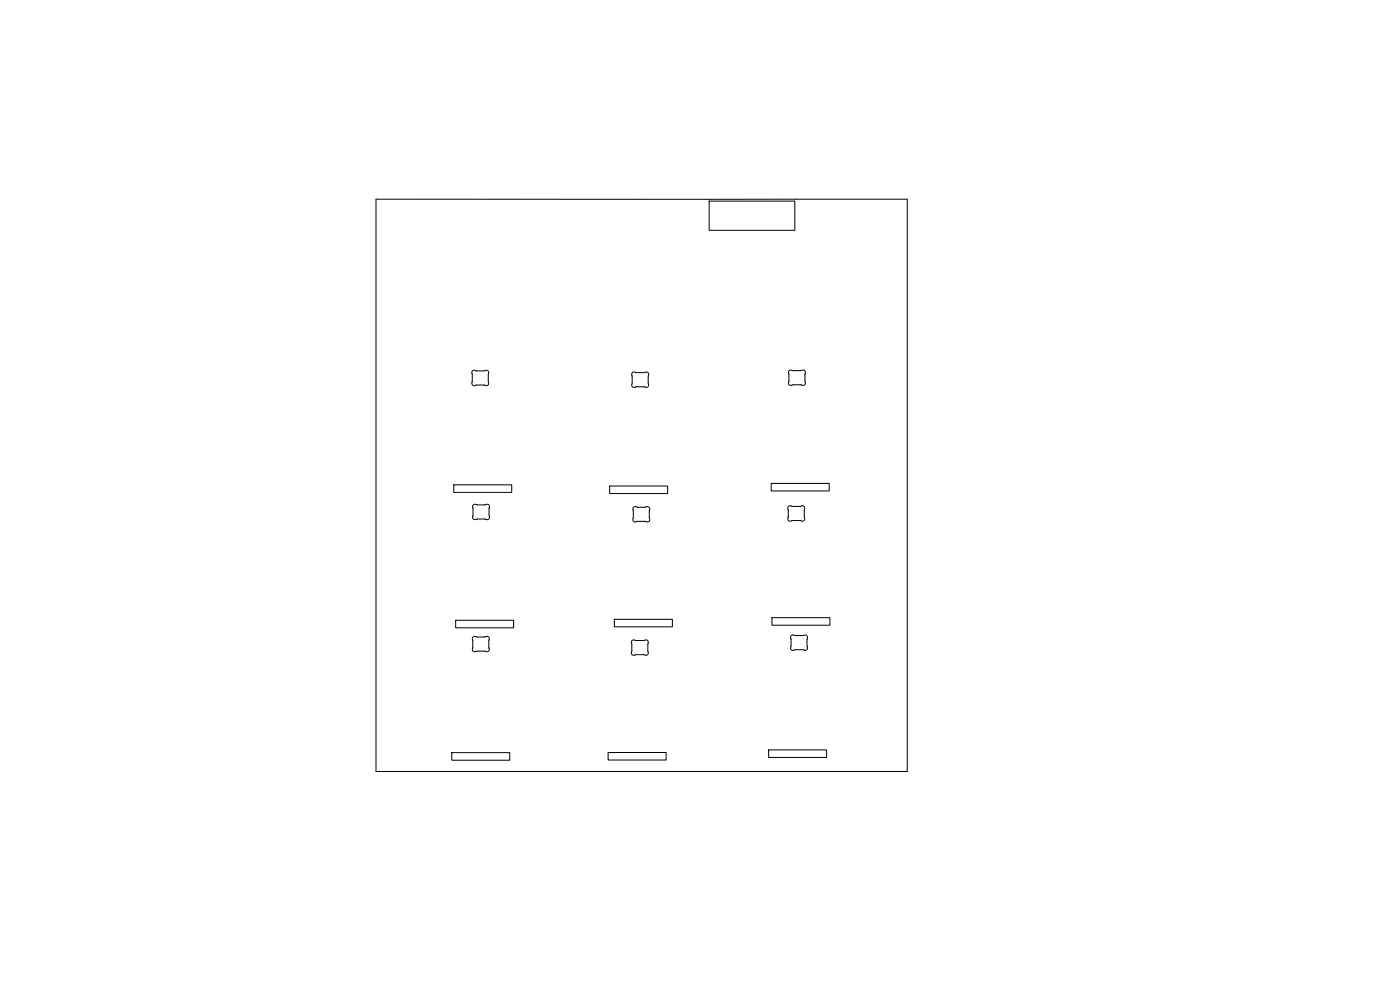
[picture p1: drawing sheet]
<svg xmlns="http://www.w3.org/2000/svg" width="297mm" height="210mm" viewBox="0 0 297 210" stroke-linecap="round" stroke-linejoin="round" font-family="sans-serif">
<g fill="none" stroke="#000" stroke-width=".21">
<path d="M79.8 42.3h112.7v121.4h-112.7zM150.4 42.7h18.2v6.2h-18.2zM100.2 78.7l.4-.2 .5 .2 2.1-.2 .3 .2 .2 .3-.1 2.6-.4 .2-.5-.1-2.1 .1-.3-.1-.2-.4v-2.3zM134.2 79.1l.3-.2 .5 .1 2.1-.1 .3 .1 .2 .4-.1 2.6-.4 .2-.5-.2-2.1 .2-.3-.1-.2-.4v-2.3zM167.4 78.6l.4-.1 .5 .1 2.1-.1 .3 .1 .2 .4-.2 2.6-.3 .2-.5-.2-2.1 .2-.4-.2-.1-.3v-2.4zM96.3 102.9h12.3v1.6h-12.3zM100.4 107.1l.4-.1 .5 .1 2.1-.1 .3 .1 .1 .4-.1 2.6-.4 .1-.5-.1-2.1 .1-.3-.1-.1-.4v-2.3zM129.3 103.1h12.3v1.6h-12.3zM134.4 107.6l.4-.1 .5 .1 2.1-.1 .3 .1 .1 .4-.1 2.6-.4 .1-.5-.1-2.1 .1-.3-.1-.1-.4v-2.3zM163.6 102.6h12.3v1.6h-12.3zM167.3 107.4l.3-.1 .5 .1 2.1-.1 .4 .1 .1 .4-.1 2.6-.4 .2-.5-.2-2.1 .2-.3-.2-.2-.3v-2.4zM96.7 131.6h12.3v1.6h-12.3z"/>
<path d="M100.3 135.1l.4-.1 .5 .1 2.1-.1 .3 .1 .2 .4-.1 2.6-.4 .2-.5-.2-2.1 .2-.3-.2-.2-.3v-2.4zM130.3 131.4h12.3v1.6h-12.3zM134.1 135.9l.3-.2 .5 .2 2.1-.2 .4 .2 .1 .3-.1 2.6-.4 .2-.5-.1-2.1 .1-.3-.1-.2-.4v-2.3zM163.8 131h12.3v1.6h-12.3zM167.9 134.8l.3-.1 .5 .1 2.1-.1 .3 .1 .2 .4-.1 2.6-.4 .2-.5-.2-2.1 .2-.3-.2-.2-.3v-2.4zM95.8 159.7h12.3v1.6h-12.3zM129 159.6h12.3v1.6h-12.3zM163.1 159.1h12.3v1.6h-12.3z"/>
</g>
</svg>
